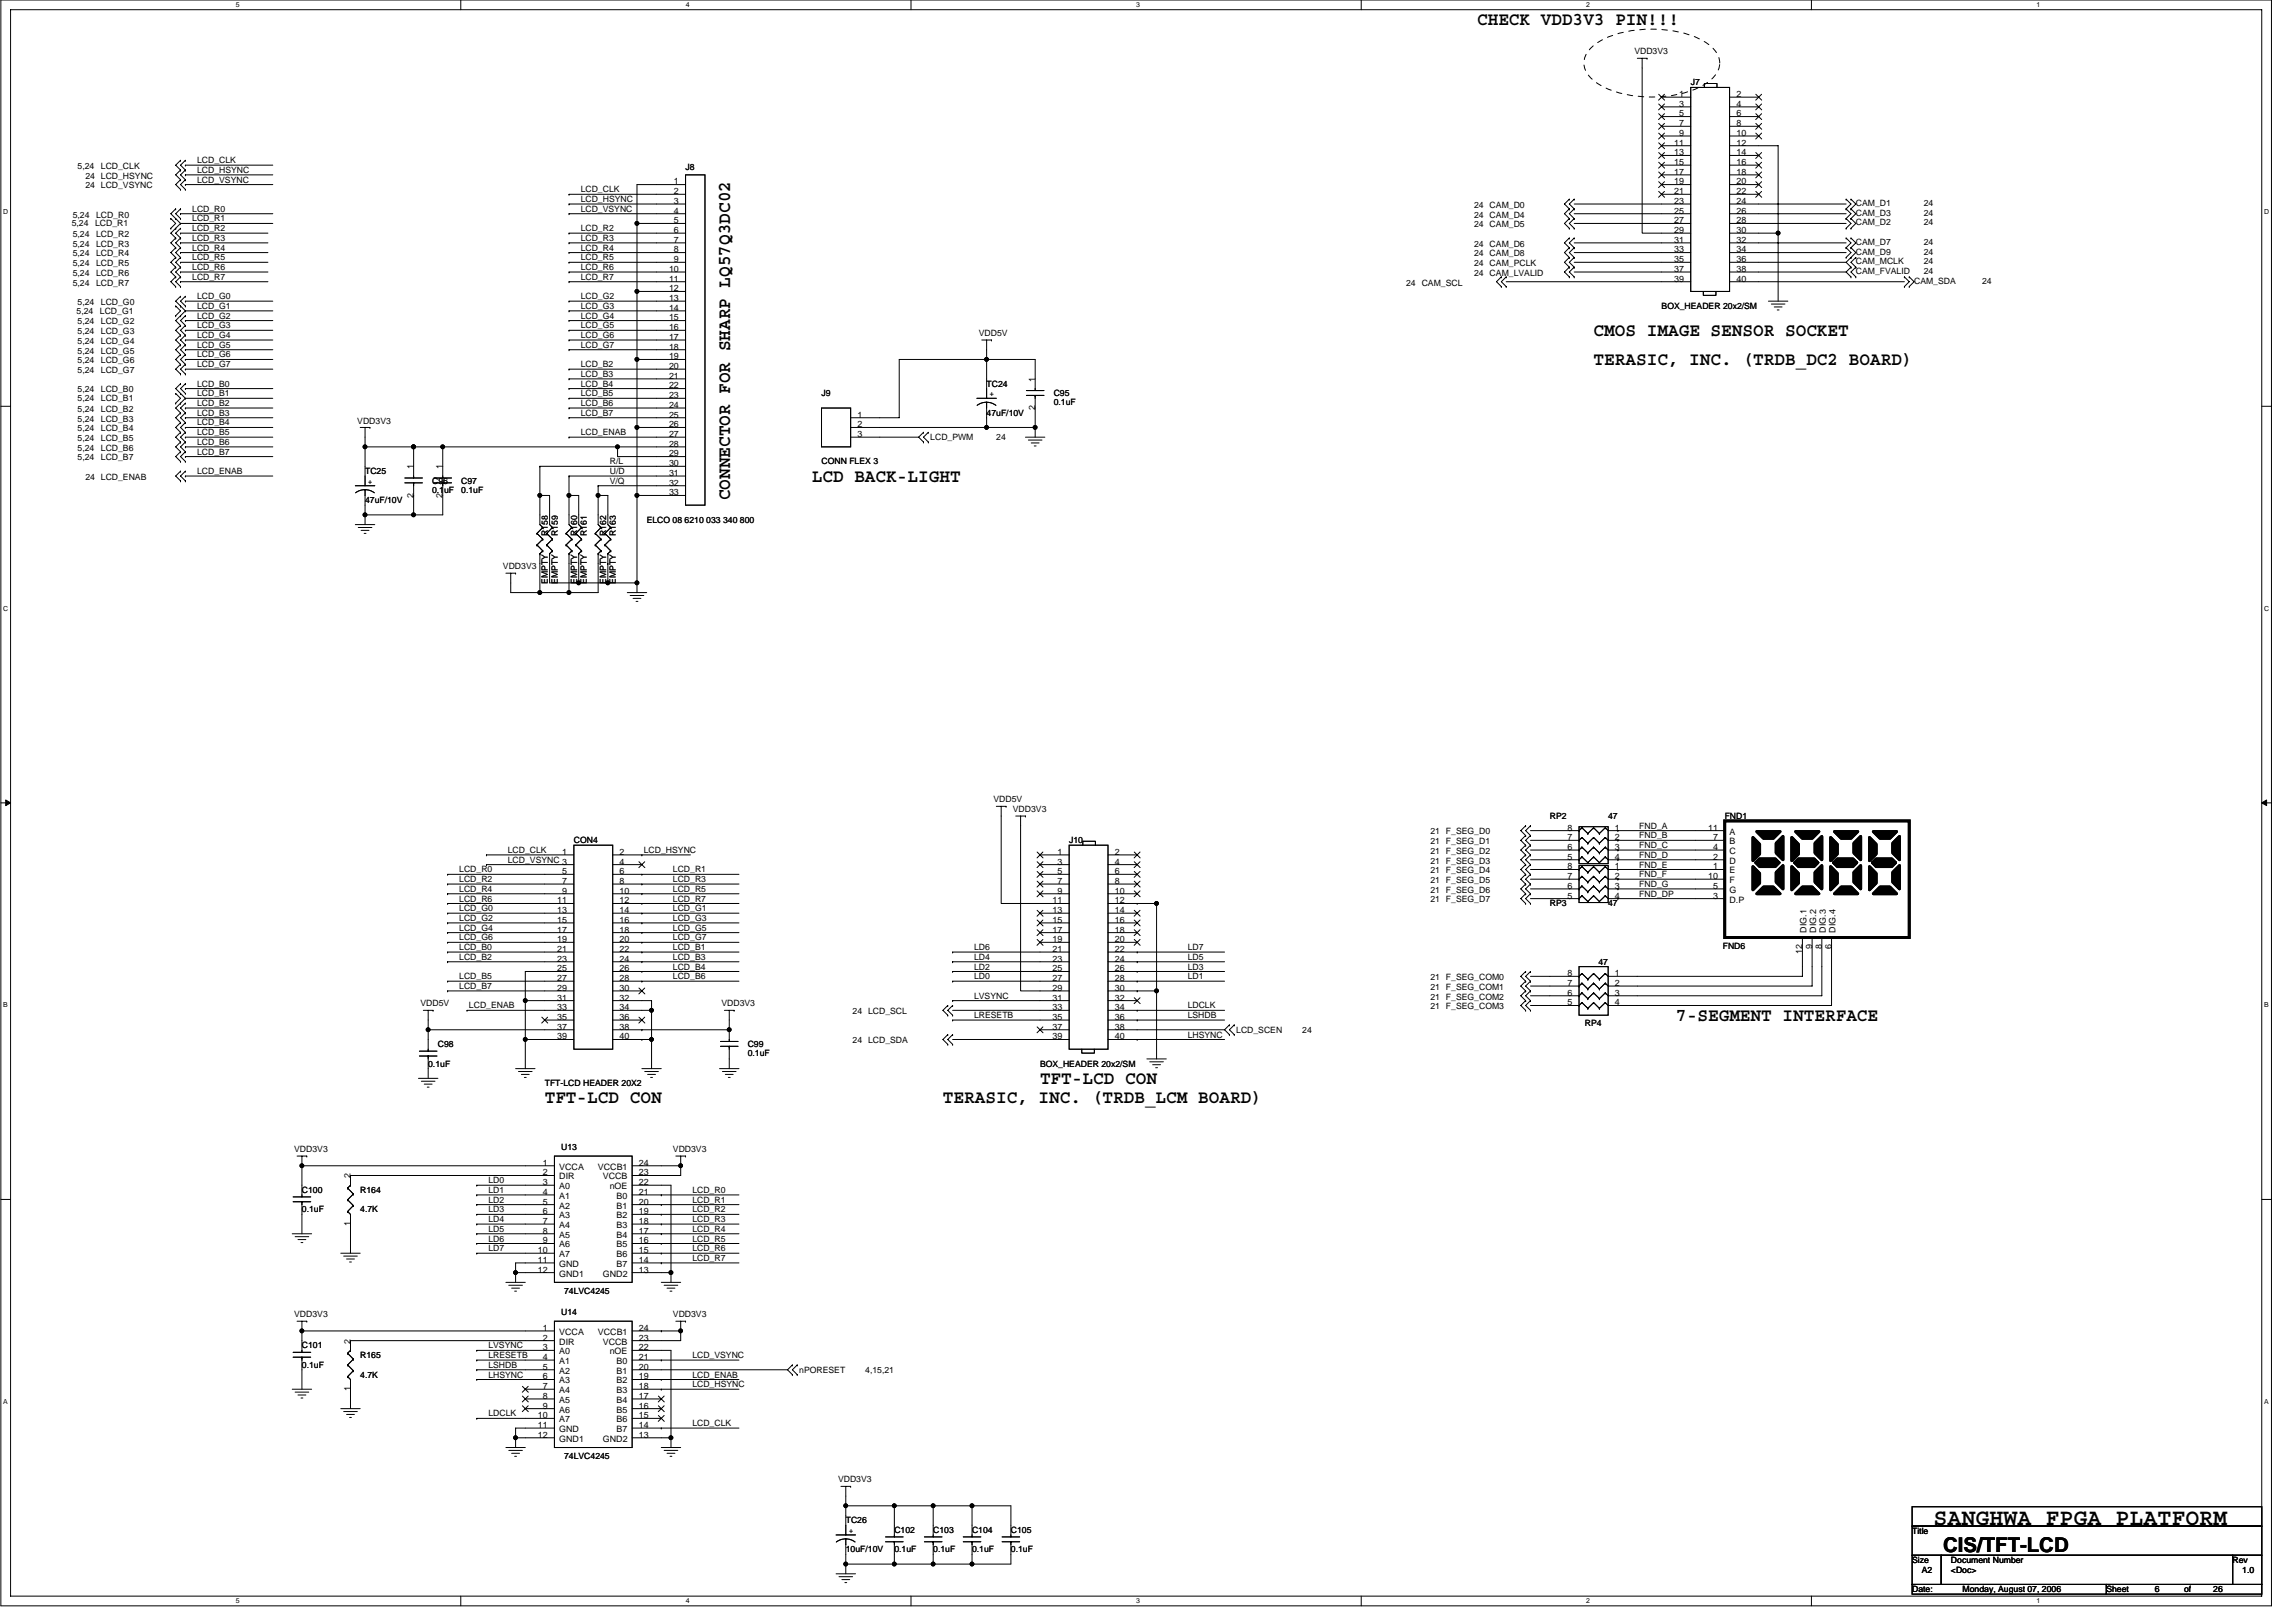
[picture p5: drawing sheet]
<svg xmlns="http://www.w3.org/2000/svg" width="420mm" height="297mm" viewBox="0 0 420 297" stroke-linecap="round" stroke-linejoin="round" font-family="sans-serif">
<defs><g id="words">
<text font-size="4.3" x="354" y="279.1">SANGHWA FPGA PLATFORM</text>
<text font-size="3.7" x="355.8" y="284">CIS/TFT-LCD</text>
<g font-size="3.4">
<text x="270.4" y="4.6">CHECK VDD3V3 PIN!!!</text>
<text x="291.7" y="61.5">CMOS IMAGE SENSOR SOCKET</text>
<text x="291.7" y="66.8">TERASIC, INC. (TRDB_DC2 BOARD)</text>
<text x="148.6" y="88.1">LCD BACK-LIGHT</text>
<text x="133.7" y="91.6" transform="rotate(-90 133.7 91.6)">CONNECTOR FOR SHARP LQ57Q3DC02</text>
<text x="306.9" y="186.8">7-SEGMENT INTERFACE</text>
<text x="99.7" y="201.9">TFT-LCD CON</text>
<text x="172.6" y="201.9">TERASIC, INC. (TRDB_LCM BOARD)</text>
<text x="190.4" y="198.4">TFT-LCD CON</text>
</g>
<g font-size="1.6">
<text x="299.2" y="9.9">VDD3V3</text>
<text x="307.4" y="17.8">1</text>
<text x="309.5" y="15.6">J7</text>
<text x="317.9" y="17.8">2</text>
<text x="307.4" y="19.5">3</text>
<text x="307.4" y="21.3">5</text>
<text x="307.4" y="23.1">7</text>
<text x="317.9" y="19.5">4</text>
<text x="317.9" y="21.3">6</text>
<text x="317.9" y="23.1">8</text>
<text x="36.1" y="29.9">LCD_CLK</text>
<text x="306.5" y="26.6">11</text>
<text x="306.5" y="28.4">13</text>
<text x="307.4" y="24.9">9</text>
<text x="317.9" y="24.9">10</text>
<text x="317.9" y="26.6">12</text>
<text x="317.9" y="28.4">14</text>
<text x="14.2" y="30.9">5,24</text>
<text x="15.6" y="32.7">24 LCD_HSYNC</text>
<text x="15.6" y="34.5">24 LCD_VSYNC</text>
<text x="18.5" y="30.9">LCD_CLK</text>
<text x="36.1" y="31.6">LCD_HSYNC</text>
<text x="36.1" y="33.4">LCD_VSYNC</text>
<text x="106.3" y="35.2">LCD_CLK</text>
<text x="123.4" y="33.8">1</text>
<text x="123.4" y="35.5">2</text>
<text x="125.5" y="31.1">J8</text>
<text x="306.5" y="30.2">15</text>
<text x="306.5" y="32">17</text>
<text x="306.5" y="33.8">19</text>
<text x="306.5" y="35.5">21</text>
<text x="317.9" y="30.2">16</text>
<text x="317.9" y="32">18</text>
<text x="317.9" y="33.8">20</text>
<text x="317.9" y="35.5">22</text>
<text x="13.1" y="41.4">5,24</text>
<text x="13.3" y="39.8">5,24</text>
<text x="17.4" y="41.4">LCD_R1</text>
<text x="17.6" y="39.8">LCD_R0</text>
<text x="35.2" y="38.8">LCD_R0</text>
<text x="35.2" y="40.5">LCD_R1</text>
<text x="106.3" y="37">LCD_HSYNC</text>
<text x="106.3" y="38.8">LCD_VSYNC</text>
<text x="123.4" y="37.3">3</text>
<text x="123.4" y="39.1">4</text>
<text x="123.4" y="40.9">5</text>
<text x="269.9" y="38">24 CAM_D0</text>
<text x="269.9" y="39.8">24 CAM_D4</text>
<text x="269.9" y="41.6">24 CAM_D5</text>
<text x="306.5" y="37.3">23</text>
<text x="306.5" y="39.1">25</text>
<text x="306.5" y="40.9">27</text>
<text x="317.9" y="37.3">24</text>
<text x="317.9" y="39.1">26</text>
<text x="317.9" y="40.9">28</text>
<text x="339.8" y="37.7">CAM_D1</text>
<text x="339.8" y="41.3">CAM_D2</text>
<text x="339.8" y="39.5">CAM_D3</text>
<text x="352.2" y="37.7">24</text>
<text x="352.2" y="41.3">24</text>
<text x="352.2" y="39.5">24</text>
<text x="13.3" y="43.4">5,24</text>
<text x="13.3" y="45.1">5,24</text>
<text x="13.3" y="46.9">5,24</text>
<text x="17.6" y="43.4">LCD_R2</text>
<text x="17.6" y="45.1">LCD_R3</text>
<text x="17.6" y="46.9">LCD_R4</text>
<text x="35.2" y="44.1">LCD_R3</text>
<text x="35.2" y="42.3">LCD_R2</text>
<text x="35.2" y="45.9">LCD_R4</text>
<text x="35.2" y="47.6">LCD_R5</text>
<text x="106.3" y="44.1">LCD_R3</text>
<text x="106.3" y="42.3">LCD_R2</text>
<text x="106.3" y="45.9">LCD_R4</text>
<text x="106.3" y="47.6">LCD_R5</text>
<text x="123.4" y="42.7">6</text>
<text x="123.4" y="44.4">7</text>
<text x="123.4" y="46.2">8</text>
<text x="123.4" y="48">9</text>
<text x="269.9" y="45.1">24 CAM_D6</text>
<text x="269.9" y="46.9">24 CAM_D8</text>
<text x="306.5" y="42.7">29</text>
<text x="306.5" y="44.4">31</text>
<text x="306.5" y="46.2">33</text>
<text x="306.5" y="48">35</text>
<text x="317.9" y="42.7">30</text>
<text x="317.9" y="44.4">32</text>
<text x="317.9" y="46.2">34</text>
<text x="317.9" y="48">36</text>
<text x="339.8" y="46.6">CAM_D9</text>
<text x="339.8" y="44.8">CAM_D7</text>
<text x="352.2" y="46.6">24</text>
<text x="352.2" y="44.8">24</text>
<text x="13.3" y="48.7">5,24</text>
<text x="13.3" y="50.5">5,24</text>
<text x="13.3" y="52.3">5,24</text>
<text x="17.6" y="48.7">LCD_R5</text>
<text x="17.6" y="50.5">LCD_R6</text>
<text x="17.6" y="52.3">LCD_R7</text>
<text x="35.2" y="51.2">LCD_R7</text>
<text x="35.2" y="49.4">LCD_R6</text>
<text x="106.3" y="51.2">LCD_R7</text>
<text x="106.3" y="49.4">LCD_R6</text>
<text x="122.5" y="49.8">10</text>
<text x="122.5" y="51.5">11</text>
<text x="122.5" y="53.3">12</text>
<text x="257.4" y="52.3">24 CAM_SCL</text>
<text x="269.9" y="48.7">24 CAM_PCLK</text>
<text x="269.9" y="50.5">24 CAM_LVALID</text>
<text x="306.5" y="49.8">37</text>
<text x="306.5" y="51.5">39</text>
<text x="317.9" y="49.8">38</text>
<text x="317.9" y="51.5">40</text>
<text x="339.8" y="48.4">CAM_MCLK</text>
<text x="339.8" y="50.1">CAM_FVALID</text>
<text x="350.4" y="51.9">CAM_SDA</text>
<text x="352.2" y="48.4">24</text>
<text x="352.2" y="50.1">24</text>
<text x="362.9" y="51.9">24</text>
<text x="14" y="57.4">5,24</text>
<text x="14.2" y="59.4">5,24</text>
<text x="14.2" y="55.8">5,24</text>
<text x="18.3" y="57.4">LCD_G1</text>
<text x="18.5" y="59.4">LCD_G2</text>
<text x="18.5" y="55.8">LCD_G0</text>
<text x="36.1" y="58.3">LCD_G2</text>
<text x="36.1" y="54.8">LCD_G0</text>
<text x="36.1" y="56.5">LCD_G1</text>
<text x="106.3" y="56.5">LCD_G3</text>
<text x="106.3" y="54.8">LCD_G2</text>
<text x="106.3" y="58.3">LCD_G4</text>
<text x="122.5" y="55.1">13</text>
<text x="122.5" y="56.9">14</text>
<text x="122.5" y="58.7">15</text>
<text x="304.2" y="56.5">BOX_HEADER 20x2/SM</text>
<text x="14.2" y="61.2">5,24</text>
<text x="14.2" y="62.9">5,24</text>
<text x="14.2" y="64.7">5,24</text>
<text x="18.5" y="61.2">LCD_G3</text>
<text x="18.5" y="62.9">LCD_G4</text>
<text x="18.5" y="64.7">LCD_G5</text>
<text x="36.1" y="60.1">LCD_G3</text>
<text x="36.1" y="61.9">LCD_G4</text>
<text x="36.1" y="65.4">LCD_G6</text>
<text x="36.1" y="63.6">LCD_G5</text>
<text x="106.3" y="61.9">LCD_G6</text>
<text x="106.3" y="60.1">LCD_G5</text>
<text x="106.3" y="63.6">LCD_G7</text>
<text x="122.5" y="60.4">16</text>
<text x="122.5" y="62.2">17</text>
<text x="122.5" y="64">18</text>
<text x="122.5" y="65.8">19</text>
<text x="179.2" y="61.5">VDD5V</text>
<text x="14.2" y="66.5">5,24</text>
<text x="14.2" y="68.3">5,24</text>
<text x="14.2" y="71.8">5,24</text>
<text x="18.5" y="66.5">LCD_G6</text>
<text x="18.5" y="68.3">LCD_G7</text>
<text x="18.5" y="71.8">LCD_B0</text>
<text x="36.1" y="67.2">LCD_G7</text>
<text x="36.1" y="70.8">LCD_B0</text>
<text x="106.3" y="69">LCD_B3</text>
<text x="106.3" y="67.2">LCD_B2</text>
<text x="106.3" y="70.8">LCD_B4</text>
<text x="122.5" y="67.5">20</text>
<text x="122.5" y="69.3">21</text>
<text x="122.5" y="71.1">22</text>
<text x="180.6" y="70.8">TC24</text>
<text x="189.5" y="69.9" transform="rotate(-90 189.5 69.9)">1</text>
<text x="14.2" y="75.4">5,24</text>
<text x="14.2" y="77.2">5,24</text>
<text x="14.2" y="73.4">5,24</text>
<text x="18.5" y="75.4">LCD_B2</text>
<text x="18.5" y="77.2">LCD_B3</text>
<text x="18.5" y="73.4">LCD_B1</text>
<text x="36.1" y="76.1">LCD_B3</text>
<text x="36.1" y="74.3">LCD_B2</text>
<text x="36.1" y="77.9">LCD_B4</text>
<text x="36.1" y="72.5">LCD_B1</text>
<text x="65.4" y="77.5">VDD3V3</text>
<text x="106.3" y="74.3">LCD_B6</text>
<text x="106.3" y="72.5">LCD_B5</text>
<text x="106.3" y="76.1">LCD_B7</text>
<text x="122.5" y="72.9">23</text>
<text x="122.5" y="74.7">24</text>
<text x="122.5" y="76.4">25</text>
<text x="150.4" y="72.5">J9</text>
<text x="157" y="76.4">1</text>
<text x="180.6" y="76.1">47uF/10V</text>
<text x="181.2" y="72.5">+</text>
<text x="189.5" y="75.1" transform="rotate(-90 189.5 75.1)">2</text>
<text x="192.9" y="72.5">C95</text>
<text x="192.9" y="74.1">0.1uF</text>
<text x="14.2" y="78.9">5,24</text>
<text x="14.2" y="80.7">5,24</text>
<text x="14.2" y="82.5">5,24</text>
<text x="18.5" y="78.9">LCD_B4</text>
<text x="18.5" y="80.7">LCD_B5</text>
<text x="18.5" y="82.5">LCD_B6</text>
<text x="36.1" y="81.4">LCD_B6</text>
<text x="36.1" y="79.7">LCD_B5</text>
<text x="36.1" y="83.2">LCD_B7</text>
<text x="106.3" y="79.7">LCD_ENAB</text>
<text x="122.5" y="78.2">26</text>
<text x="122.5" y="80">27</text>
<text x="122.5" y="81.8">28</text>
<text x="122.5" y="83.5">29</text>
<text x="157" y="78.2">2</text>
<text x="157" y="80">3</text>
<text x="170.3" y="80.5">LCD_PWM</text>
<text x="182.4" y="80.5">24</text>
<text x="14.2" y="84.3">5,24</text>
<text x="15.6" y="87.8">24 LCD_ENAB</text>
<text x="18.5" y="84.3">LCD_B7</text>
<text x="36.1" y="86.8">LCD_ENAB</text>
<text x="66.8" y="86.8">TC25</text>
<text x="67.4" y="88.5">+</text>
<text x="75.7" y="85.9" transform="rotate(-90 75.7 85.9)">1</text>
<text x="79.1" y="88.5">C96</text>
<text x="81" y="85.9" transform="rotate(-90 81 85.9)">1</text>
<text x="84.4" y="88.5">C97</text>
<text x="111.6" y="86.8">U/D</text>
<text x="111.6" y="88.5">V/Q</text>
<text x="111.6" y="85">R/L</text>
<text x="122.5" y="85.3">30</text>
<text x="122.5" y="87.1">31</text>
<text x="122.5" y="88.9">32</text>
<text x="150.4" y="85">CONN FLEX 3</text>
<text x="66.8" y="92.1">47uF/10V</text>
<text x="75.7" y="91.1" transform="rotate(-90 75.7 91.1)">2</text>
<text x="79.1" y="90.1">0.1uF</text>
<text x="81" y="91.1" transform="rotate(-90 81 91.1)">2</text>
<text x="84.4" y="90.1">0.1uF</text>
<text x="118.4" y="95.7">ELCO 08 6210 033 340 800</text>
<text x="122.5" y="90.7">33</text>
<text x="100.3" y="98.1" transform="rotate(-90 100.3 98.1)">R158</text>
<text x="102.1" y="98.1" transform="rotate(-90 102.1 98.1)">R159</text>
<text x="105.7" y="98.1" transform="rotate(-90 105.7 98.1)">R160</text>
<text x="107.4" y="98.1" transform="rotate(-90 107.4 98.1)">R161</text>
<text x="111" y="98.1" transform="rotate(-90 111 98.1)">R162</text>
<text x="112.8" y="98.1" transform="rotate(-90 112.8 98.1)">R163</text>
<text x="92.1" y="104.2">VDD3V3</text>
<text x="100.3" y="106.8" transform="rotate(-90 100.3 106.8)">EMPTY</text>
<text x="102.1" y="106.8" transform="rotate(-90 102.1 106.8)">EMPTY</text>
<text x="105.7" y="106.8" transform="rotate(-90 105.7 106.8)">EMPTY</text>
<text x="107.4" y="106.8" transform="rotate(-90 107.4 106.8)">EMPTY</text>
<text x="111" y="106.8" transform="rotate(-90 111 106.8)">EMPTY</text>
<text x="112.8" y="106.8" transform="rotate(-90 112.8 106.8)">EMPTY</text>
<text x="181.9" y="146.9">VDD5V</text>
<text x="185.4" y="148.6">VDD3V3</text>
<text x="283.7" y="149.9">RP2</text>
<text x="294.4" y="149.9">47</text>
<text x="315.8" y="149.9">FND1</text>
<text x="105.1" y="154.3">CON4</text>
<text x="195.7" y="154.3">J10</text>
<text x="261.9" y="152.7">21 F_SEG_D0</text>
<text x="261.9" y="154.5">21 F_SEG_D1</text>
<text x="286.9" y="155.6">6</text>
<text x="286.9" y="153.8">7</text>
<text x="286.9" y="152">8</text>
<text x="295.7" y="152">1</text>
<text x="295.7" y="153.8">2</text>
<text x="295.7" y="155.6">3</text>
<text x="300.1" y="155.2">FND_C</text>
<text x="300.1" y="151.7">FND_A</text>
<text x="300.1" y="153.4">FND_B</text>
<text x="312.7" y="152">11</text>
<text x="313.6" y="153.8">7</text>
<text x="313.6" y="155.6">4</text>
<text x="316.6" y="152.7">A</text>
<text x="316.6" y="154.5">B</text>
<text x="84.1" y="159.7">LCD_R0</text>
<text x="84.1" y="161.4">LCD_R2</text>
<text x="93" y="157.9">LCD_VSYNC 3</text>
<text x="93" y="156.1">LCD_CLK</text>
<text x="102.9" y="156.4">1</text>
<text x="102.9" y="160">5</text>
<text x="102.9" y="161.8">7</text>
<text x="113.4" y="156.4">2</text>
<text x="113.4" y="158.2">4</text>
<text x="113.4" y="160">6</text>
<text x="113.4" y="161.8">8</text>
<text x="117.9" y="156.1">LCD_HSYNC</text>
<text x="123.2" y="159.7">LCD_R1</text>
<text x="123.2" y="161.4">LCD_R3</text>
<text x="193.6" y="156.4">1</text>
<text x="193.6" y="158.2">3</text>
<text x="193.6" y="160">5</text>
<text x="193.6" y="161.8">7</text>
<text x="204.1" y="156.4">2</text>
<text x="204.1" y="158.2">4</text>
<text x="204.1" y="160">6</text>
<text x="204.1" y="161.8">8</text>
<text x="261.9" y="156.3">21 F_SEG_D2</text>
<text x="261.9" y="158.1">21 F_SEG_D3</text>
<text x="261.9" y="159.8">21 F_SEG_D4</text>
<text x="261.9" y="161.6">21 F_SEG_D5</text>
<text x="286.9" y="157.3">5</text>
<text x="286.9" y="160.9">7</text>
<text x="286.9" y="159.1">8</text>
<text x="295.7" y="157.3">4</text>
<text x="295.7" y="159.1">1</text>
<text x="295.7" y="160.9">2</text>
<text x="300.1" y="158.8">FND_E</text>
<text x="300.1" y="160.5">FND_F</text>
<text x="300.1" y="157">FND_D</text>
<text x="312.7" y="160.9">10</text>
<text x="313.6" y="157.3">2</text>
<text x="313.6" y="159.1">1</text>
<text x="316.6" y="156.3">C</text>
<text x="316.6" y="158.1">D</text>
<text x="316.6" y="159.9">E</text>
<text x="316.6" y="161.6">F</text>
<text x="84.1" y="163.2">LCD_R4</text>
<text x="84.1" y="166.8">LCD_G0</text>
<text x="84.1" y="165">LCD_R6</text>
<text x="102" y="165.3">11</text>
<text x="102" y="167.1">13</text>
<text x="102.9" y="163.6">9</text>
<text x="113.4" y="163.6">10</text>
<text x="113.4" y="165.3">12</text>
<text x="113.4" y="167.1">14</text>
<text x="123.2" y="165">LCD_R7</text>
<text x="123.2" y="166.8">LCD_G1</text>
<text x="123.2" y="163.2">LCD_R5</text>
<text x="192.7" y="165.3">11</text>
<text x="192.7" y="167.1">13</text>
<text x="193.6" y="163.6">9</text>
<text x="204.1" y="163.6">10</text>
<text x="204.1" y="165.3">12</text>
<text x="204.1" y="167.1">14</text>
<text x="261.9" y="163.4">21 F_SEG_D6</text>
<text x="261.9" y="165.2">21 F_SEG_D7</text>
<text x="283.7" y="165.9">RP3</text>
<text x="286.9" y="164.4">5</text>
<text x="286.9" y="162.7">6</text>
<text x="294.4" y="165.9">47</text>
<text x="295.7" y="162.7">3</text>
<text x="295.7" y="164.4">4</text>
<text x="300.1" y="162.3">FND_G</text>
<text x="300.1" y="164.1">FND_DP</text>
<text x="313.6" y="162.7">5</text>
<text x="313.6" y="164.4">3</text>
<text x="316.6" y="163.4">G</text>
<text x="316.6" y="165.2">D.P</text>
<text x="84.1" y="170.3">LCD_G4</text>
<text x="84.1" y="168.6">LCD_G2</text>
<text x="84.1" y="173.9">LCD_B0</text>
<text x="84.1" y="172.1">LCD_G6</text>
<text x="102" y="168.9">15</text>
<text x="102" y="170.7">17</text>
<text x="102" y="172.4">19</text>
<text x="113.4" y="168.9">16</text>
<text x="113.4" y="170.7">18</text>
<text x="113.4" y="172.4">20</text>
<text x="123.2" y="173.9">LCD_B1</text>
<text x="123.2" y="168.6">LCD_G3</text>
<text x="123.2" y="172.1">LCD_G7</text>
<text x="123.2" y="170.3">LCD_G5</text>
<text x="178.3" y="173.9">LD6</text>
<text x="192.7" y="168.9">15</text>
<text x="192.7" y="170.7">17</text>
<text x="192.7" y="172.4">19</text>
<text x="204.1" y="168.9">16</text>
<text x="204.1" y="170.7">18</text>
<text x="204.1" y="172.4">20</text>
<text x="217.4" y="173.9">LD7</text>
<text x="315.4" y="173.7">FND6</text>
<text x="330.7" y="170.7" transform="rotate(-90 330.7 170.7)">DIG.1</text>
<text x="331.7" y="173.7" transform="rotate(-90 331.7 173.7)">9</text>
<text x="332.5" y="170.7" transform="rotate(-90 332.5 170.7)">DIG.2</text>
<text x="333.5" y="173.7" transform="rotate(-90 333.5 173.7)">8</text>
<text x="334.3" y="170.7" transform="rotate(-90 334.3 170.7)">DIG.3</text>
<text x="335.3" y="173.7" transform="rotate(-90 335.3 173.7)">6</text>
<text x="336.1" y="170.7" transform="rotate(-90 336.1 170.7)">DIG.4</text>
<text x="84.1" y="175.7">LCD_B2</text>
<text x="84.1" y="179.2">LCD_B5</text>
<text x="102" y="174.2">21</text>
<text x="102" y="176">23</text>
<text x="102" y="177.8">25</text>
<text x="102" y="179.6">27</text>
<text x="113.4" y="174.2">22</text>
<text x="113.4" y="176">24</text>
<text x="113.4" y="177.8">26</text>
<text x="113.4" y="179.6">28</text>
<text x="123.2" y="177.4">LCD_B4</text>
<text x="123.2" y="175.7">LCD_B3</text>
<text x="123.2" y="179.2">LCD_B6</text>
<text x="178.3" y="177.4">LD2</text>
<text x="178.3" y="179.2">LD0</text>
<text x="178.3" y="175.7">LD4</text>
<text x="192.7" y="174.2">21</text>
<text x="192.7" y="176">23</text>
<text x="192.7" y="177.8">25</text>
<text x="192.7" y="179.6">27</text>
<text x="204.1" y="174.2">22</text>
<text x="204.1" y="176">24</text>
<text x="204.1" y="177.8">26</text>
<text x="204.1" y="179.6">28</text>
<text x="217.4" y="177.4">LD3</text>
<text x="217.4" y="179.2">LD1</text>
<text x="217.4" y="175.7">LD5</text>
<text x="261.9" y="179.4">21 F_SEG_COM0</text>
<text x="286.9" y="178.7">8</text>
<text x="292.6" y="176.6">47</text>
<text x="295.7" y="178.7">1</text>
<text x="330" y="174.6" transform="rotate(-90 330 174.6)">12</text>
<text x="77" y="184.2">VDD5V</text>
<text x="84.1" y="181">LCD_B7</text>
<text x="85.9" y="184.6">LCD_ENAB</text>
<text x="102" y="181.3">29</text>
<text x="102" y="183.1">31</text>
<text x="102" y="184.9">33</text>
<text x="113.4" y="181.3">30</text>
<text x="113.4" y="183.1">32</text>
<text x="113.4" y="184.9">34</text>
<text x="132.1" y="184.2">VDD3V3</text>
<text x="156.1" y="185.6">24 LCD_SCL</text>
<text x="178.3" y="182.8">LVSYNC</text>
<text x="192.7" y="181.3">29</text>
<text x="192.7" y="183.1">31</text>
<text x="192.7" y="184.9">33</text>
<text x="204.1" y="181.3">30</text>
<text x="204.1" y="183.1">32</text>
<text x="204.1" y="184.9">34</text>
<text x="217.4" y="184.6">LDCLK</text>
<text x="261.9" y="181.2">21 F_SEG_COM1</text>
<text x="261.9" y="182.9">21 F_SEG_COM2</text>
<text x="261.9" y="184.7">21 F_SEG_COM3</text>
<text x="286.9" y="184">5</text>
<text x="286.9" y="182.2">6</text>
<text x="286.9" y="180.4">7</text>
<text x="295.7" y="180.4">2</text>
<text x="295.7" y="182.2">3</text>
<text x="295.7" y="184">4</text>
<text x="80.2" y="191.7">C98</text>
<text x="102" y="186.7">35</text>
<text x="102" y="188.4">37</text>
<text x="102" y="190.2">39</text>
<text x="113.4" y="186.7">36</text>
<text x="113.4" y="188.4">38</text>
<text x="113.4" y="190.2">40</text>
<text x="136.9" y="191.7">C99</text>
<text x="156.1" y="190.9">24 LCD_SDA</text>
<text x="178.3" y="186.3">LRESETB</text>
<text x="192.7" y="186.7">35</text>
<text x="192.7" y="188.4">37</text>
<text x="192.7" y="190.2">39</text>
<text x="204.1" y="186.7">36</text>
<text x="204.1" y="188.4">38</text>
<text x="204.1" y="190.2">40</text>
<text x="217.4" y="189.9">LHSYNC</text>
<text x="217.4" y="186.3">LSHDB</text>
<text x="226.3" y="189">LCD_SCEN</text>
<text x="238.4" y="189">24</text>
<text x="290.1" y="187.7">RP4</text>
<text x="78.4" y="195.2">0.1uF</text>
<text x="136.9" y="193.3">0.1uF</text>
<text x="190.4" y="195.2">BOX_HEADER 20x2/SM</text>
<text x="99.7" y="198.8">TFT-LCD HEADER 20X2</text>
<text x="53.9" y="210.9">VDD3V3</text>
<text x="64.1" y="215.7" transform="rotate(-90 64.1 215.7)">2</text>
<text x="99.4" y="213.3">1</text>
<text x="99.4" y="215.1">2</text>
<text x="102.4" y="214.1">VCCA</text>
<text x="102.4" y="215.9">DIR</text>
<text x="102.8" y="210.5">U13</text>
<text x="109.5" y="214.1">VCCB1</text>
<text x="110.4" y="215.9">VCCB</text>
<text x="117" y="215.1">23</text>
<text x="117" y="213.3">24</text>
<text x="123.2" y="210.9">VDD3V3</text>
<text x="55.3" y="218.3">C100</text>
<text x="55.3" y="221.9">0.1uF</text>
<text x="65.9" y="218.3">R164</text>
<text x="65.9" y="221.9">4.7K</text>
<text x="89.4" y="216.6">LD0</text>
<text x="89.4" y="218.3">LD1</text>
<text x="89.4" y="220.1">LD2</text>
<text x="89.4" y="221.9">LD3</text>
<text x="99.4" y="216.9">3</text>
<text x="99.4" y="218.7">4</text>
<text x="99.4" y="220.5">5</text>
<text x="102.4" y="217.6">A0</text>
<text x="102.4" y="219.4">A1</text>
<text x="102.4" y="221.2">A2</text>
<text x="111.6" y="217.6">nOE</text>
<text x="112.9" y="221.2">B1</text>
<text x="112.9" y="219.4">B0</text>
<text x="117" y="216.9">22</text>
<text x="117" y="220.5">20</text>
<text x="117" y="218.7">21</text>
<text x="126.8" y="218.3">LCD_R0</text>
<text x="126.8" y="220.1">LCD_R1</text>
<text x="126.8" y="221.9">LCD_R2</text>
<text x="64.1" y="224.4" transform="rotate(-90 64.1 224.4)">1</text>
<text x="89.4" y="223.7">LD4</text>
<text x="89.4" y="225.4">LD5</text>
<text x="89.4" y="227.2">LD6</text>
<text x="99.4" y="222.2">6</text>
<text x="99.4" y="224">7</text>
<text x="99.4" y="225.8">8</text>
<text x="99.4" y="227.6">9</text>
<text x="102.4" y="223">A3</text>
<text x="102.4" y="224.7">A4</text>
<text x="102.4" y="226.5">A5</text>
<text x="112.9" y="226.5">B4</text>
<text x="112.9" y="224.7">B3</text>
<text x="112.9" y="223">B2</text>
<text x="117" y="227.6">16</text>
<text x="117" y="225.8">17</text>
<text x="117" y="224">18</text>
<text x="117" y="222.2">19</text>
<text x="126.8" y="223.7">LCD_R3</text>
<text x="126.8" y="227.2">LCD_R5</text>
<text x="126.8" y="225.4">LCD_R4</text>
<text x="89.4" y="229">LD7</text>
<text x="98.5" y="229.3">10</text>
<text x="98.5" y="231.1">11</text>
<text x="98.5" y="232.9">12</text>
<text x="102.4" y="228.3">A6</text>
<text x="102.4" y="230.1">A7</text>
<text x="102.4" y="231.9">GND</text>
<text x="102.4" y="233.6">GND1</text>
<text x="110.4" y="233.6">GND2</text>
<text x="112.9" y="231.9">B7</text>
<text x="112.9" y="230.1">B6</text>
<text x="112.9" y="228.3">B5</text>
<text x="117" y="232.9">13</text>
<text x="117" y="231.1">14</text>
<text x="117" y="229.3">15</text>
<text x="126.8" y="230.8">LCD_R7</text>
<text x="126.8" y="229">LCD_R6</text>
<text x="103.3" y="236.8">74LVC4245</text>
<text x="53.9" y="241.1">VDD3V3</text>
<text x="64.1" y="245.9" transform="rotate(-90 64.1 245.9)">2</text>
<text x="99.4" y="243.6">1</text>
<text x="99.4" y="245.3">2</text>
<text x="102.4" y="244.3">VCCA</text>
<text x="102.8" y="240.7">U14</text>
<text x="109.5" y="244.3">VCCB1</text>
<text x="117" y="245.3">23</text>
<text x="117" y="243.6">24</text>
<text x="123.2" y="241.1">VDD3V3</text>
<text x="55.3" y="246.8">C101</text>
<text x="55.3" y="250.3">0.1uF</text>
<text x="65.9" y="248.6">R165</text>
<text x="89.4" y="246.8">LVSYNC</text>
<text x="89.4" y="248.6">LRESETB</text>
<text x="89.4" y="250.3">LSHDB</text>
<text x="99.4" y="247.1">3</text>
<text x="99.4" y="248.9">4</text>
<text x="99.4" y="250.7">5</text>
<text x="102.4" y="246.1">DIR</text>
<text x="102.4" y="247.9">A0</text>
<text x="102.4" y="249.6">A1</text>
<text x="102.4" y="251.4">A2</text>
<text x="110.4" y="246.1">VCCB</text>
<text x="111.6" y="247.9">nOE</text>
<text x="112.9" y="251.4">B1</text>
<text x="112.9" y="249.6">B0</text>
<text x="117" y="247.1">22</text>
<text x="117" y="250.7">20</text>
<text x="117" y="248.9">21</text>
<text x="126.8" y="248.6">LCD_VSYNC</text>
<text x="146.3" y="251.2">nPORESET</text>
<text x="158.4" y="251.2">4,15,21</text>
<text x="64.1" y="254.6" transform="rotate(-90 64.1 254.6)">1</text>
<text x="65.9" y="252.1">4.7K</text>
<text x="89.4" y="252.1">LHSYNC</text>
<text x="99.4" y="252.5">6</text>
<text x="99.4" y="254.2">7</text>
<text x="99.4" y="256">8</text>
<text x="99.4" y="257.8">9</text>
<text x="102.4" y="253.2">A3</text>
<text x="102.4" y="255">A4</text>
<text x="102.4" y="256.8">A5</text>
<text x="112.9" y="256.8">B4</text>
<text x="112.9" y="255">B3</text>
<text x="112.9" y="253.2">B2</text>
<text x="117" y="257.8">16</text>
<text x="117" y="256">17</text>
<text x="117" y="254.2">18</text>
<text x="117" y="252.5">19</text>
<text x="126.8" y="253.9">LCD_HSYNC</text>
<text x="126.8" y="252.1">LCD_ENAB</text>
<text x="89.4" y="259.2">LDCLK</text>
<text x="98.5" y="259.6">10</text>
<text x="98.5" y="261.3">11</text>
<text x="98.5" y="263.1">12</text>
<text x="102.4" y="258.5">A6</text>
<text x="102.4" y="260.3">A7</text>
<text x="102.4" y="262.1">GND</text>
<text x="102.4" y="263.9">GND1</text>
<text x="110.4" y="263.9">GND2</text>
<text x="112.9" y="262.1">B7</text>
<text x="112.9" y="260.3">B6</text>
<text x="112.9" y="258.5">B5</text>
<text x="117" y="263.1">13</text>
<text x="117" y="261.3">14</text>
<text x="117" y="259.6">15</text>
<text x="126.8" y="261">LCD_CLK</text>
<text x="103.3" y="267.1">74LVC4245</text>
<text x="153.4" y="271.3">VDD3V3</text>
<text x="154.8" y="278.8">TC26</text>
<text x="155.4" y="280.6">+</text>
<text x="163.7" y="280.6">C102</text>
<text x="170.8" y="280.6">C103</text>
<text x="178" y="280.6">C104</text>
<text x="185.1" y="280.6">C105</text>
<text x="350.1" y="280.7">Title</text>
<text x="154.8" y="284.1">10uF/10V</text>
<text x="163.7" y="284.1">0.1uF</text>
<text x="170.8" y="284.1">0.1uF</text>
<text x="178" y="284.1">0.1uF</text>
<text x="185.1" y="284.1">0.1uF</text>
<text x="350.1" y="286.1">Size</text>
<text x="351.8" y="287.8">A2</text>
<text x="357.2" y="286.1">Document Number</text>
<text x="357.2" y="287.8">&lt;Doc&gt;</text>
<text x="408.7" y="286.1">Rev</text>
<text x="410.5" y="287.8">1.0</text>
<text x="350.1" y="291.4">Date:</text>
<text x="359.3" y="291.4">Monday, August 07, 2006</text>
<text x="385.6" y="291.4">Sheet</text>
<text x="394.5" y="291.4">6</text>
<text x="399.8" y="291.4">of</text>
<text x="405.2" y="291.4">26</text>
</g>
<g font-size="1.3">
<text x="43.1" y="1.3">5</text>
<text x="125.6" y="1.3">4</text>
<text x="208" y="1.3">3</text>
<text x="290.4" y="1.3">2</text>
<text x="372.8" y="1.3">1</text>
<text x=".6" y="39.2">D</text>
<text x="414.5" y="39.2">D</text>
<text x=".6" y="111.8">C</text>
<text x="414.5" y="111.8">C</text>
<text x=".6" y="184.4">B</text>
<text x="414.5" y="184.4">B</text>
<text x=".6" y="256.9">A</text>
<text x="414.5" y="256.9">A</text>
<text x="43.1" y="293.5">5</text>
<text x="125.6" y="293.5">4</text>
<text x="208" y="293.5">3</text>
<text x="290.4" y="293.5">2</text>
<text x="372.8" y="293.5">1</text>
</g>
</g></defs>
<path d="M.2 0h415.7v293.9h-415.7zM1.9 1.8h412.2v290.3h-412.2z" fill="none" stroke="#000" stroke-width=".18"/>
<g fill="#fff">
<path d="M43.1 .2h.7v1.4h-.7z"/>
<path d="M43.1 292.3h.7v1.4h-.7z"/>
</g>
<path d="M84.4 0v1.8M84.4 292.1v1.8" fill="none" stroke="#000" stroke-width=".18"/>
<g fill="#fff">
<path d="M125.6 .2h.7v1.4h-.7z"/>
<path d="M125.6 292.3h.7v1.4h-.7z"/>
</g>
<path d="M166.8 0v1.8M166.8 292.1v1.8" fill="none" stroke="#000" stroke-width=".18"/>
<g fill="#fff">
<path d="M208 .2h.7v1.4h-.7z"/>
<path d="M208 292.3h.7v1.4h-.7z"/>
</g>
<path d="M249.2 0v1.8M249.2 292.1v1.8" fill="none" stroke="#000" stroke-width=".18"/>
<g fill="#fff">
<path d="M290.4 .2h.7v1.4h-.7z"/>
<path d="M290.4 292.3h.7v1.4h-.7z"/>
</g>
<path d="M331.6 0v1.8M331.6 292.1v1.8" fill="none" stroke="#000" stroke-width=".18"/>
<g fill="#fff">
<path d="M372.8 .2h.7v1.4h-.7z"/>
<path d="M372.8 292.3h.7v1.4h-.7z"/>
<path d="M.6 38.1h.9v1.4h-.9z"/>
<path d="M414.5 38.1h.9v1.4h-.9z"/>
<path d="M.6 110.6h.9v1.5h-.9z"/>
<path d="M414.5 110.6h.9v1.5h-.9z"/>
</g>
<path d="M.2 74.4h1.7M414.1 74.4h1.8" fill="none" stroke="#000" stroke-width=".18"/>
<g fill="#fff">
<path d="M.6 183.2h.8v1.4h-.8z"/>
<path d="M414.5 183.2h.9v1.4h-.9z"/>
</g>
<path d="M.2 146.9h1.7M414.1 146.9h1.8" fill="none" stroke="#000" stroke-width=".18"/>
<path d="M1 146.4l.9 .5-.9 .5zM414.1 146.9l.9-.5v1z" fill="#000" stroke="#000" stroke-width=".18"/>
<g fill="#fff">
<path d="M.6 255.8h.8v1.4h-.8z"/>
<path d="M414.5 255.8h.9v1.4h-.9z"/>
</g>
<g fill="none" stroke="#000" stroke-width=".18">
<path d="M299.8 10.7h1.7M300.6 10.7v32h8.9M301.5 10.7h.1M303.7 17.3l1 1M303.7 19l1 1.1M304.2 17.8h5.3M304.2 19.6h5.3M304.7 19l-1.1 1.1M304.7 17.3l-1.1 1M309.5 16h7.1v37.3h-7.1zM312 16v-.7h2.3v.7M316.6 17.8h5.4"/>
<path d="M316.6 19.6h5.4M321.4 17.3l1.1 1M321.4 19l1.1 1.1M322.5 17.3l-1.1 1M322.5 19l-1.1 1.1M32.2 38.2h.1M32.2 38.2l-.9 .9 1.8 1.8M33.1 39.1h.1M33.1 29.3h.1M33.1 31.1h.1M33.1 32.9h.1M33.1 34.7h.1"/>
<path d="M33.1 38.2h.1M33.1 39.1h16.8M33.1 29.3l-.9 .9 .9 .9M33.1 31.1l-.9 .9 .9 .9M33.1 32.9l-.9 .9 .9 .9M33.1 38.2l-.9 .9 .9 .9M33.9 30.2h.1M33.9 32h.1M33.9 33.8h.1M33.9 29.3h.1M33.9 31.1h.1M33.9 32.9h.1"/>
<path d="M33.9 34.7h.1M33.9 30.2h16M33.9 32h16M33.9 33.8h16M33.9 29.3l-.8 .9 .8 .9M33.9 31.1l-.8 .9 .8 .9M33.9 32.9l-.8 .9 .8 .9M104.2 35.6h.1M104.2 37.3h.1M104.2 39.1h.1M104.2 35.6h21.3M104.2 37.3h21.3"/>
<path d="M104.2 39.1h21.3M125.5 32h3.6v60.5h-3.6zM125.5 33.8h-8.9v7.1M287.3 36.4h.1M287.3 38.2h.1M287.3 38.2l-.9 .9 .9 .9M287.3 36.4l-.9 .9 .9 .9M288.2 37.3h21.3M288.2 39.1h21.3M288.2 36.4h.1M288.2 38.2h.1M288.2 38.2l-.9 .9 .9 .9"/>
<path d="M288.2 36.4l-.9 .9 .9 .9M303.7 20.8l1 1.1M303.7 22.6l1 1.1M303.7 24.4l1 1M303.7 26.1l1 1.1M303.7 27.9l1 1.1M303.7 29.7l1 1.1M303.7 31.5l1 1.1M303.7 33.3l1 1M303.7 35l1 1.1M304.2 35.6h5.3M304.2 30.2h5.3"/>
<path d="M304.2 32h5.3M304.2 33.8h5.3M304.2 21.3h5.3M304.2 23.1h5.3M304.2 24.9h5.3M304.2 26.7h5.3M304.2 28.4h5.3M304.7 20.8l-1.1 1.1M304.7 22.6l-1.1 1.1M304.7 29.7l-1.1 1.1M304.7 31.5l-1.1 1.1M304.7 27.9l-1.1 1.1"/>
<path d="M304.7 35l-1.1 1.1M304.7 24.4l-1.1 1M304.7 26.1l-1.1 1.1M304.7 33.3l-1.1 1M316.6 26.7h8.9v16M316.6 39.1h21.4M316.6 37.3h21.4M316.6 35.6h5.4M316.6 30.2h5.4M316.6 32h5.4M316.6 33.8h5.4M316.6 21.3h5.4"/>
<path d="M316.6 23.1h5.4M316.6 24.9h5.4M316.6 28.4h5.4M321.4 20.8l1.1 1.1M321.4 31.5l1.1 1.1M321.4 27.9l1.1 1.1M321.4 22.6l1.1 1.1M321.4 24.4l1.1 1M321.4 29.7l1.1 1.1M321.4 33.3l1.1 1M321.4 35l1.1 1.1M322.5 20.8l-1.1 1.1"/>
<path d="M322.5 22.6l-1.1 1.1M322.5 24.4l-1.1 1M322.5 27.9l-1.1 1.1M322.5 29.7l-1.1 1.1M322.5 31.5l-1.1 1.1M322.5 33.3l-1.1 1M322.5 35l-1.1 1.1M338 38.2h.1M338 36.4h.1M338 36.4l.9 .9-.9 .9M338 38.2l.9 .9-.9 .9M338.9 38.2h.1"/>
<path d="M338.9 36.4h.1M338.9 36.4l.9 .9-.9 .9M338.9 38.2l.9 .9-.9 .9M31.3 41.8h.1M31.3 40h.1M31.3 40l.9 .9-.9 .9M32.2 41.8h.1M32.2 43.6h.1M32.2 45.3h.1M32.2 47.1h.1M32.2 48.9h.1M32.2 50.7h.1"/>
<path d="M32.2 52.5h.1M32.2 40h.1M32.2 57.8h.1M32.2 56h.1M32.2 43.6l-.9 .8 .9 .9M32.2 45.3l-.9 .9 .9 .9M32.2 47.1l-.9 .9 .9 .9M32.2 48.9l-.9 .9 .9 .9M32.2 50.7l-.9 .9 .9 .9M32.2 56l.9 .9-.9 .9M33.1 44.4h.1M33.1 42.7h.1"/>
<path d="M33.1 46.2h.1M33.1 51.6h.1M33.1 49.8h.1M33.1 48h.1M33.1 40.9h.1M33.1 41.8h.1M33.1 43.6h.1M33.1 45.3h.1M33.1 47.1h.1M33.1 48.9h.1M33.1 50.7h.1M33.1 52.5h.1"/>
<path d="M33.1 57.8h.1M33.1 59.6h.1M33.1 40h.1M33.1 54.2h.1M33.1 56h.1M33.1 44.4h16M33.1 42.7h16M33.1 46.2h16M33.1 51.6h16M33.1 49.8h16M33.1 48h16M33.1 40.9h16.8"/>
<path d="M33.1 40.9l-1.8 1.8 .9 .9M33.1 41.8l-.9 .9 .9 .9M33.1 43.6l-.9 .8 .9 .9M33.1 45.3l-.9 .9 .9 .9M33.1 47.1l-.9 .9 .9 .9M33.1 48.9l-.9 .9 .9 .9M33.1 50.7l-.9 .9 .9 .9M33.1 59.6l-.9 .9 .9 .8M33.1 54.2l-.9 .9 1.7 1.8M33.9 58.7h.1M33.9 55.1h.1M33.9 56.9h.1"/>
<path d="M33.9 57.8h.1M33.9 59.6h.1M33.9 54.2h.1M33.9 56h.1M33.9 56.9h16M33.9 55.1h16M33.9 58.7h16M33.9 56.9l-1.7 1.8 .9 .9M33.9 57.8l-.8 .9 .8 .9M33.9 59.6l-.8 .9 .8 .8M33.9 54.2l-.8 .9 .8 .9M104.2 44.4h.1"/>
<path d="M104.2 42.7h.1M104.2 46.2h.1M104.2 51.6h.1M104.2 56.9h.1M104.2 55.1h.1M104.2 58.7h.1M104.2 49.8h.1M104.2 48h.1M104.2 44.4h21.3M104.2 42.7h21.3M104.2 46.2h21.3M104.2 51.6h21.3"/>
<path d="M104.2 56.9h21.3M104.2 55.1h21.3M104.2 58.7h21.3M104.2 49.8h21.3M104.2 48h21.3M116.6 40.9h8.9M116.6 53.3h.1M116.6 40.9h.1M116.6 53.3h8.9M116.6 40.9v67.6M274.9 50.7h.1M274.9 52.5h.1"/>
<path d="M274.9 50.7l-.9 .9 .9 .9M275.7 51.6h33.8M275.7 50.7h.1M275.7 52.5h.1M275.7 50.7l-.8 .9 .8 .9M287.3 40h.1M287.3 41.8h.1M287.3 47.1h.1M287.3 48.9h.1M287.3 50.7h.1M287.3 43.6h.1M287.3 45.3h.1"/>
<path d="M287.3 40l-.9 .9 .9 .9M287.3 47.1l-.9 .9 .9 .9M287.3 48.9l-.9 .9 .9 .9M287.3 43.6l-.9 .8 .9 .9M287.3 45.3l-.9 .9 .9 .9M288.2 49.8h21.3M288.2 48h21.3M288.2 40.9h21.3M288.2 44.4h21.3M288.2 46.2h21.3M288.2 40h.1M288.2 41.8h.1"/>
<path d="M288.2 47.1h.1M288.2 48.9h.1M288.2 50.7h.1M288.2 43.6h.1M288.2 45.3h.1M288.2 40l-.9 .9 .9 .9M288.2 47.1l-.9 .9 .9 .9M288.2 48.9l-.9 .9 .9 .9M288.2 43.6l-.9 .8 .9 .9M288.2 45.3l-.9 .9 .9 .9M311.8 53.3v.8h2.3v-.8M316.6 40.9h21.4"/>
<path d="M316.6 49.8h21.4M316.6 51.6h32M316.6 48h21.4M316.6 44.4h21.4M316.6 46.2h21.4M316.6 42.7h8.9v12.4M323.8 55.1h3.5M324.3 55.6h2.5M324.8 56.2h1.5M325.4 56.7h.3M325.5 42.7h.1M338 41.8h.1"/>
<path d="M338 40h.1M338 47.1h.1M338 45.3h.1M338 43.6h.1M338 40l.9 .9-.9 .9M338 48l.9 .9M338 49.8l.9 .9M338 45.3l.9 .9-.9 .9M338 43.6l.9 .8-.9 .9M338.9 41.8h.1M338.9 40h.1M338.9 48.9h.1"/>
<path d="M338.9 47.1h.1M338.9 50.7h.1M338.9 45.3h.1M338.9 43.6h.1M338.9 40l.9 .9-.9 .9M338.9 45.3l.9 .9-1.8 1.8M338.9 48.9l-.9 .9M338.9 43.6l.9 .8-.9 .9M339.8 47.1h.1M339.8 48.9h.1M339.8 50.7h.1M339.8 47.1l-.9 .9 .9 .9"/>
<path d="M339.8 48.9l-.9 .9 .9 .9M348.6 52.5h.1M348.6 50.7h.1M348.6 50.7l.9 .9-.9 .9M349.5 52.5h.1M349.5 50.7h.1M349.5 50.7l.9 .9-.9 .9M32.2 73.8h.1M32.2 72h.1M32.2 72l.9 .9-.9 .9M33.1 61.3h.1M33.1 63.1h.1"/>
<path d="M33.1 64.9h.1M33.1 66.7h.1M33.1 68.5h.1M33.1 73.8h.1M33.1 75.6h.1M33.1 77.3h.1M33.1 79.1h.1M33.1 70.2h.1M33.1 72h.1M33.1 61.3l-.9 .9 .9 .9M33.1 63.1l-.9 .9 .9 .9M33.1 64.9l-.9 .9 .9 .9"/>
<path d="M33.1 66.7l-.9 .9 .9 .9M33.1 75.6l-.9 .9 .9 .8M33.1 77.3l-.9 .9 .9 .9M33.1 79.1l-.9 .9 .9 .9M33.1 70.2l-.9 .9 1.7 1.8M33.9 60.5h.1M33.9 62.2h.1M33.9 65.8h.1M33.9 64h.1M33.9 67.6h.1M33.9 76.5h.1M33.9 74.7h.1"/>
<path d="M33.9 78.2h.1M33.9 71.1h.1M33.9 72.9h.1M33.9 61.3h.1M33.9 63.1h.1M33.9 64.9h.1M33.9 66.7h.1M33.9 68.5h.1M33.9 73.8h.1M33.9 75.6h.1M33.9 77.3h.1M33.9 79.1h.1"/>
<path d="M33.9 70.2h.1M33.9 72h.1M33.9 62.2h16M33.9 60.5h16M33.9 64h16M33.9 67.6h16M33.9 71.1h16M33.9 74.7h16M33.9 72.9h16M33.9 76.5h16M33.9 65.8h16M33.9 78.2h16"/>
<path d="M33.9 61.3l-.8 .9 .8 .9M33.9 63.1l-.8 .9 .8 .9M33.9 64.9l-.8 .9 .8 .9M33.9 66.7l-.8 .9 .8 .9M33.9 72.9l-1.7 1.8 .9 .9M33.9 73.8l-.8 .9 .8 .9M33.9 75.6l-.8 .9 .8 .8M33.9 77.3l-.8 .9 .8 .9M33.9 79.1l-.8 .9 .8 .9M33.9 70.2l-.8 .9 .8 .9M65.9 78.2h1.8M66.8 78.2v3.6"/>
<path d="M67.7 78.2h.1M104.2 62.2h.1M104.2 60.5h.1M104.2 64h.1M104.2 69.3h.1M104.2 67.6h.1M104.2 71.1h.1M104.2 74.7h.1M104.2 72.9h.1M104.2 76.5h.1M104.2 62.2h21.3M104.2 60.5h21.3"/>
<path d="M104.2 64h21.3M104.2 69.3h21.3M104.2 67.6h21.3M104.2 71.1h21.3M104.2 74.7h21.3M104.2 72.9h21.3M104.2 76.5h21.3M116.6 78.2h.1M116.6 65.8h.1M116.6 78.2h8.9M116.6 65.8h8.9M150.4 74.7h5.3v7.1h-5.3z"/>
<path d="M155.7 78.2h24.9M169.1 79.1h.1M169.1 79.1l-.9 .9M170 79.1h.1M170 79.1l-.9 .9 .9 .9M178.8 72.9h3.6M179.7 62.2h1.8M180.6 73.6l1.1 .2 .6 .4M180.6 73.6l-1.1 .2-.6 .4M180.6 65.8h-16v10.7h-8.9M180.6 65.8h.1M180.6 73.6v4.6"/>
<path d="M180.6 65.8v7.1M180.6 65.8h8.9v5.7M180.6 78.2h.1M180.6 62.2v3.6M180.6 78.2h8.9M181.5 62.2h.1M187.9 72.4h3.2M187.9 71.5h3.2M189.5 78.2h.1M189.5 72.4v5.8M189.5 72.4h.1M189.5 78.2v1.8"/>
<path d="M33.1 80.9h.1M33.1 82.7h.1M33.1 84.5h.1M33.1 86.2h.1M33.1 88h.1M33.1 80.9l-.9 .9 .9 .9M33.1 82.7l-.9 .9 .9 .9M33.1 86.2l-.9 .9 .9 .9M33.9 81.8h.1M33.9 80h.1M33.9 83.6h.1M33.9 87.1h.1"/>
<path d="M33.9 80.9h.1M33.9 82.7h.1M33.9 84.5h.1M33.9 86.2h.1M33.9 88h.1M33.9 80h16M33.9 87.1h16M33.9 81.8h16M33.9 83.6h16M33.9 80.9l-.8 .9 .8 .9M33.9 82.7l-.8 .9 .8 .9M33.9 86.2l-.8 .9 .8 .9"/>
<path d="M65.1 96h3.5M65.1 88.9h3.5M65.6 96.5h2.5M66.1 97.1h1.5M66.7 97.6h.3M66.8 89.6l1.1 .2 .6 .4M66.8 89.6l-1.1 .2-.6 .4M66.8 94.2h.1M66.8 81.8v7.1M66.8 81.8h.1M66.8 89.6v4.6M66.8 94.2h8.9"/>
<path d="M66.8 94.2v1.8M66.8 81.8h58.7M74.1 88.4h3.2M74.1 87.5h3.2M75.7 90.7h.1M75.7 81.8h.1M75.7 81.8v5.7M75.7 88.4h.1M75.7 88.4v5.8M79.4 88.4h3.3M79.4 87.5h3.3M81.1 81.8v5.7"/>
<path d="M81.1 88.4v5.8h-5.4M81.1 81.8h.1M81.1 88.4h.1M98.3 97.6h.1M98.3 99.7h.1M98.3 97.6l1.1 1.1M98.3 99.7l1.1 1.1M98.8 90.7h1.8v5.3l.5 .5M98.8 90.7h.1M98.8 85.3h.1M98.8 85.3v5.4M98.8 90.7v5.3l.6 .5"/>
<path d="M98.8 85.3h26.7M99.4 96.5h.1M99.4 98.7h.1M99.4 96.5l-1.1 1.1M99.4 98.7l-1.1 1M100.1 97.6h.1M100.1 99.7h.1M100.1 97.6l1 1.1M100.1 99.7l1 1.1M101.1 96.5h.1M101.1 98.7h.1M101.1 96.5l-1 1.1"/>
<path d="M101.1 98.7l-1 1M103.6 97.6h.1M103.6 99.7h.1M103.6 97.6l1.1 1.1M103.6 99.7l1.1 1.1M104.2 80h.1M104.2 87.1h.1M104.2 90.7h.1M104.2 90.7v5.3l.5 .5M104.2 90.7h1.7v5.3l.6 .5M104.2 87.1v3.6M104.2 80h21.3"/>
<path d="M104.2 87.1h21.3M104.7 96.5h.1M104.7 98.7h.1M104.7 96.5l-1.1 1.1M104.7 98.7l-1.1 1M105.4 97.6h.1M105.4 99.7h.1M105.4 97.6l1.1 1.1M105.4 99.7l1.1 1.1M106.5 96.5h.1M106.5 98.7h.1M106.5 96.5l-1.1 1.1"/>
<path d="M106.5 98.7l-1.1 1M109 97.6h.1M109 99.7h.1M109 97.6l1 1.1M109 99.7l1 1.1M109.5 88.9h.1M109.5 90.7h.1M109.5 90.7h1.8v5.3l.5 .5M109.5 88.9v1.8M109.5 88.9h16M109.5 90.7v5.3l.5 .5M110 96.5h.1"/>
<path d="M110 98.7h.1M110 96.5l-1 1.1M110 98.7l-1 1M110.8 97.6h.1M110.8 99.7h.1M110.8 97.6l1 1.1M110.8 99.7l1 1.1M111.8 96.5h.1M111.8 98.7h.1M111.8 96.5l-1 1.1M111.8 98.7l-1 1M113.1 81.8v1.8h12.4"/>
<path d="M113.1 81.8h.1M116.6 90.7h8.9M116.6 90.7h.1M155.7 80h12.5M168.2 80l.9 .9M169.1 80.9h.1M170 80.9h.1M187.7 80h3.6M188.3 80.5h2.5M188.8 81.1h1.4M189.3 81.6h.4M92.6 104.9h1.8"/>
<path d="M93.5 104.9v3.6h5.3M94.4 104.9h.1M98.8 101.3v7.2M98.8 108.5h.1M98.8 101.3h.1M99.4 100.8h.1M99.4 100.8l-.6 .5M100.6 101.3v5.4h5.3M100.6 101.3h.1M101.1 100.8h.1M101.1 100.8l-.5 .5M104.2 108.5h.1"/>
<path d="M104.2 101.3v7.2M104.2 101.3h.1M104.7 100.8h.1M104.7 100.8l-.5 .5M105.9 101.3v5.4M105.9 106.7h.1M105.9 101.3h.1M105.9 106.7h5.4M106.5 100.8h.1M106.5 100.8l-.6 .5M109.5 101.3v7.2h-10.7M109.5 101.3h.1"/>
<path d="M110 100.8h.1M110 100.8l-.5 .5M111.3 106.7h5.3M111.3 103.1h.1M111.3 101.3h.1M111.3 101.3v5.4M111.8 100.8h.1M111.8 100.8l-.5 .5M114.8 108.5h3.6M115.4 109h2.5M115.9 109.5h1.4M116.4 110.1h.4"/>
<path d="M116.6 106.7h.1M89.1 158.2h.1M89.1 156.5h.1M89.1 158.2h16M89.1 156.5h16M105.1 154.7h7.1v37.3h-7.1zM112.2 158.2h5.3M112.2 156.5h14.2M117 157.7l1.1 1.1M117.5 156.5h.1M118 157.7l-1 1.1M182.4 147.6h1.8"/>
<path d="M183.3 147.6v17.8h12.4M184.2 147.6h.1M186 149.4h1.7M186.8 149.4v32h8.9M187.7 149.4h.1M189.9 155.9l1.1 1.1M189.9 157.7l1.1 1.1M189.9 159.5l1.1 1.1M190.4 158.2h5.3M190.4 156.5h5.3M190.9 155.9l-1 1.1M190.9 157.7l-1 1.1"/>
<path d="M190.9 159.5l-1 1.1M195.7 154.7h7.2v37.3h-7.2zM198.2 154.7v-.7h2.3v.7M202.9 158.2h5.3M202.9 156.5h5.3M207.7 155.9l1 1.1M207.7 157.7l1 1.1M207.7 159.5l1 1.1M208.7 155.9l-1.1 1.1M208.7 157.7l-1.1 1.1M208.7 159.5l-1.1 1.1M279.3 151.1h.1"/>
<path d="M279.3 152.9h.1M279.3 154.7h.1M279.3 156.5h.1M279.3 158.2h.1M279.3 151.1l-.9 .9 .9 .9M279.3 152.9l-.9 .9 .9 .9M279.3 154.7l-.9 .9 .9 .9M279.3 156.5l-.9 .9 .9 .8M279.3 158.2l-.9 .9 .9 .9M280.2 159.1h8.9M280.2 153.8h8.9M280.2 152h8.9"/>
<path d="M280.2 155.6h8.9M280.2 157.4h8.9M280.2 151.1h.1M280.2 152.9h.1M280.2 154.7h.1M280.2 156.5h.1M280.2 158.2h.1M280.2 151.1l-.9 .9 .9 .9M280.2 152.9l-.9 .9 .9 .9M280.2 154.7l-.9 .9 .9 .9M280.2 156.5l-.9 .9 .9 .8M280.2 158.2l-.9 .9 .9 .9"/>
<path d="M289.1 151.3h5.3v6.8h-5.3zM289.1 158.4h5.3v6.8h-5.3zM289.1 152h.1M289.1 153.8h.1M289.1 155.6h.1M289.1 157.4h.1M289.1 159.1h.1M289.6 151.5h.1M289.6 153.3h.1M289.6 155h.1M289.6 156.8h.1M289.6 158.6h.1"/>
<path d="M289.6 151.5l-.5 .5M289.6 153.3l-.5 .5M289.6 151.5l1.1 1M289.6 153.3l1.1 1M289.6 155l-.5 .6M289.6 155l1.1 1.1M289.6 156.8l-.5 .6M289.6 156.8l1.1 1.1M289.6 158.6l-.5 .5M289.6 158.6l1.1 1.1M290.7 152.5h.1M290.7 154.3h.1"/>
<path d="M290.7 156.1h.1M290.7 157.9h.1M290.7 159.7h.1M291.8 151.5h.1M291.8 153.3h.1M291.8 155h.1M291.8 156.8h.1M291.8 158.6h.1M291.8 151.5l-1.1 1M291.8 151.5l1 1M291.8 153.3l-1.1 1M291.8 153.3l1 1"/>
<path d="M291.8 155l-1.1 1.1M291.8 155l1 1.1M291.8 156.8l-1.1 1.1M291.8 156.8l1 1.1M291.8 158.6l-1.1 1.1M291.8 158.6l1 1.1M292.8 152.5h.1M292.8 154.3h.1M292.8 156.1h.1M292.8 157.9h.1M292.8 159.7h.1M293.9 151.5h.1"/>
<path d="M293.9 153.3h.1M293.9 155h.1M293.9 156.8h.1M293.9 158.6h.1M293.9 155l.5 .6h21.4M293.9 151.5l.5 .5h21.4M293.9 153.3l.5 .5h21.4M293.9 158.6l.5 .5h21.4M293.9 156.8l.5 .6h21.4M293.9 151.5l-1.1 1M293.9 153.3l-1.1 1M293.9 155l-1.1 1.1"/>
<path d="M293.9 156.8l-1.1 1.1M293.9 158.6l-1.1 1.1M296.2 155.6h.1M296.2 152h.1M296.2 153.8h.1M296.2 159.1h.1M296.2 157.4h.1M81.9 160h.1M81.9 163.6h.1M81.9 176h.1M81.9 170.7h.1M81.9 168.9h.1"/>
<path d="M81.9 174.2h.1M81.9 161.8h.1M81.9 172.5h.1M81.9 167.1h.1M81.9 165.4h.1M81.9 179.6h.1M81.9 160h23.2M81.9 165.4h23.2M81.9 163.6h23.2M81.9 167.1h23.2M81.9 176h23.2M81.9 174.2h23.2"/>
<path d="M81.9 170.7h23.2M81.9 168.9h23.2M81.9 161.8h23.2M81.9 172.5h23.2M81.9 179.6h23.2M105.1 177.8h-8.9v5.3M112.2 160h23.1M112.2 165.4h23.1M112.2 163.6h23.1M112.2 167.1h23.1M112.2 176h23.1M112.2 174.2h23.1"/>
<path d="M112.2 177.8h23.1M112.2 170.7h23.1M112.2 168.9h23.1M112.2 161.8h23.1M112.2 172.5h23.1M112.2 179.6h23.1M117.5 165.4h.1M117.5 167.1h.1M117.5 174.2h.1M117.5 177.8h.1M117.5 163.6h.1M117.5 160h.1"/>
<path d="M117.5 168.9h.1M117.5 161.8h.1M117.5 172.5h.1M117.5 176h.1M117.5 170.7h.1M117.5 179.6h.1M174.4 177.8h.1M174.4 179.6h.1M174.4 176h.1M174.4 174.2h.1M174.4 176h21.3M174.4 174.2h21.3"/>
<path d="M174.4 177.8h21.3M174.4 179.6h21.3M189.9 161.3l1.1 1M189.9 163l1.1 1.1M189.9 166.6l1.1 1.1M189.9 168.4l1.1 1.1M189.9 170.2l1.1 1M189.9 171.9l1.1 1.1M190.4 160h5.3M190.4 163.6h5.3M190.4 167.1h5.3M190.4 170.7h5.3"/>
<path d="M190.4 168.9h5.3M190.4 161.8h5.3M190.4 172.5h5.3M190.9 166.6l-1 1.1M190.9 171.9l-1 1.1M190.9 161.3l-1 1M190.9 163l-1 1.1M190.9 168.4l-1 1.1M190.9 170.2l-1 1M202.9 165.4h8.8v16M202.9 160h5.3M202.9 163.6h5.3"/>
<path d="M202.9 167.1h5.3M202.9 176h21.3M202.9 174.2h21.3M202.9 177.8h21.3M202.9 170.7h5.3M202.9 168.9h5.3M202.9 161.8h5.3M202.9 172.5h5.3M202.9 179.6h21.3M207.7 161.3l1 1M207.7 163l1 1.1M207.7 166.6l1 1.1"/>
<path d="M207.7 168.4l1 1.1M207.7 170.2l1 1M207.7 171.9l1 1.1M208.2 165.4h.1M208.2 177.8h.1M208.2 179.6h.1M208.2 176h.1M208.2 174.2h.1M208.7 161.3l-1.1 1M208.7 163l-1.1 1.1M208.7 166.6l-1.1 1.1M208.7 168.4l-1.1 1.1"/>
<path d="M208.7 170.2l-1.1 1M208.7 171.9l-1.1 1.1M279.3 161.8h.1M279.3 163.6h.1M279.3 165.4h.1M279.3 160h.1M279.3 177.8h.1M279.3 179.6h.1M279.3 161.8l-.9 .9 .9 .9M279.3 163.6l-.9 .9 .9 .9M279.3 160l-.9 .9 .9 .9M279.3 177.8l-.9 .9 .9 .9"/>
<path d="M279.3 179.6l-.9 .9 .9 .9M280.2 160.9h8.9M280.2 162.7h8.9M280.2 164.5h8.9M280.2 178.7h8.9M280.2 161.8h.1M280.2 163.6h.1M280.2 165.4h.1M280.2 160h.1M280.2 177.8h.1M280.2 179.6h.1M280.2 161.8l-.9 .9 .9 .9"/>
<path d="M280.2 163.6l-.9 .9 .9 .9M280.2 160l-.9 .9 .9 .9M280.2 177.8l-.9 .9 .9 .9M280.2 179.6l-.9 .9 .9 .9M289.1 176.9h5.3v8.9h-5.3zM289.1 178.7h.1M289.1 160.9h.1M289.1 162.7h.1M289.1 164.5h.1M289.6 178.2h.1M289.6 179.9h.1M289.6 160.4h.1"/>
<path d="M289.6 162.2h.1M289.6 163.9h.1M289.6 178.2l-.5 .5M289.6 178.2l1.1 1M289.6 179.9l-.5 .6M289.6 179.9l1.1 1.1M289.6 160.4l-.5 .5M289.6 160.4l1.1 1M289.6 162.2l-.5 .5M289.6 162.2l1.1 1M289.6 163.9l-.5 .6M289.6 163.9l1.1 1.1"/>
<path d="M290.7 179.2h.1M290.7 161.4h.1M290.7 163.2h.1M290.7 165h.1M291.8 178.2h.1M291.8 179.9h.1M291.8 160.4h.1M291.8 162.2h.1M291.8 163.9h.1M291.8 178.2l-1.1 1M291.8 178.2l1 1M291.8 179.9l-1.1 1.1"/>
<path d="M291.8 179.9l1 1.1M291.8 160.4l-1.1 1M291.8 160.4l1 1M291.8 162.2l-1.1 1M291.8 162.2l1 1M291.8 163.9l-1.1 1.1M291.8 163.9l1 1.1M292.8 179.2h.1M292.8 161.4h.1M292.8 163.2h.1M292.8 165h.1M293.9 178.2h.1"/>
<path d="M293.9 179.9h.1M293.9 160.4h.1M293.9 162.2h.1M293.9 163.9h.1M293.9 160.4l.5 .5h21.4M293.9 162.2l.5 .5h21.4M293.9 163.9l.5 .6h21.4M293.9 178.2l-1.1 1M293.9 179.9l-1.1 1.1M293.9 160.4l-1.1 1M293.9 162.2l-1.1 1M293.9 163.9l-1.1 1.1"/>
<path d="M296.2 160.9h.1M296.2 162.7h.1M296.2 164.5h.1M330 171.6v7.1h-35.6l-.5-.5M331.8 171.6v8.9h-37.4l-.5-.6M333.5 171.6v10.6h-39.1l-.5-.5M335.3 171.6v12.4h-40.9l-.5-.5M76.6 197.4h3.6M76.8 193.3h3.2M76.8 192.4h3.2M77.1 197.9h2.5M77.5 184.9h1.8"/>
<path d="M77.7 198.4h1.4M78.2 199h.4M78.4 188.5v3.9M78.4 188.5h.1M78.4 193.3v4.1M78.4 184.9v3.6M78.4 193.3h.1M78.4 188.5h26.7M79.3 184.9h.1M81.9 181.4h.1M81.9 181.4h23.2M85.5 184.9h.1"/>
<path d="M85.5 184.9h19.6M94.4 195.6h3.5M94.9 196.1h2.5M95.5 196.6h1.4M96 197.2h.3M96.2 183.1h8.9M96.2 190.2h.1M96.2 190.2h8.9M96.2 183.1h.1M96.2 183.1v12.5M99.2 186.2l1.1 1M99.7 186.7h5.4"/>
<path d="M100.3 186.2l-1.1 1M112.2 183.1h7.1v1.8M112.2 184.9h7.1M112.2 188.5h21.3M112.2 181.4h5.3M112.2 190.2h7.1M112.2 186.7h5.3M117 180.8l1.1 1.1M117 186.2l1.1 1M117.5 188.5h.1M117.5 190.2h.1M117.5 195.6h3.6"/>
<path d="M118 196.1h2.5M118 180.8l-1 1.1M118 186.2l-1 1M118.6 196.6h1.4M119.1 197.2h.4M119.3 190.2v5.4M119.3 184.9h.1M119.3 184.9v5.3M131.7 195.6h3.6M131.9 191.5h3.2M131.9 190.6h3.2M132.3 196.1h2.5"/>
<path d="M132.6 184.9h1.8M132.8 196.6h1.4M133.3 197.2h.4M133.5 191.5v4.1M133.5 184.9v3.6M133.5 188.5v2.1M133.5 191.5h.1M134.4 184.9h.1M173.5 184h.1M173.5 185.8h.1M173.5 189.4h.1M173.5 191.1h.1"/>
<path d="M173.5 184l-.9 .9 .9 .9M173.5 189.4l-.9 .8 .9 .9M174.4 190.2h21.3M174.4 183.1h.1M174.4 184.9h21.3M174.4 186.7h.1M174.4 184h.1M174.4 185.8h.1M174.4 189.4h.1M174.4 191.1h.1M174.4 186.7h21.3M174.4 183.1h21.3"/>
<path d="M174.4 184l-.9 .9 .9 .9M174.4 189.4l-.9 .8 .9 .9M189.9 187.9l1.1 1.1M190.4 188.5h5.3M190.9 187.9l-1 1.1M198 192v.7h2.4v-.7M202.9 188.5h21.3M202.9 184.9h21.3M202.9 181.4h8.8M202.9 190.2h21.3M202.9 186.7h21.3M202.9 183.1h5.3"/>
<path d="M207.7 182.6l1 1.1M208.2 181.4h.1M208.2 190.2h.1M208.2 186.7h.1M208.2 184.9h.1M208.7 182.6l-1.1 1.1M210 193.8h3.5M210.5 194.3h2.5M211 194.9h1.5M211.6 195.4h.3M211.7 181.4v12.4M224.2 188.5l.9 .9"/>
<path d="M225.1 187.6h.1M225.1 189.4h.1M225.1 187.6l-.9 .9M226 189.4h.1M226 187.6h.1M226 187.6l-.9 .9 .9 .9M279.3 181.4h.1M279.3 183.1h.1M279.3 184.9h.1M279.3 181.4l-.9 .8 .9 .9M279.3 183.1l-.9 .9 .9 .9M280.2 182.2h8.9"/>
<path d="M280.2 184h8.9M280.2 180.5h8.9M280.2 181.4h.1M280.2 183.1h.1M280.2 184.9h.1M280.2 181.4l-.9 .8 .9 .9M280.2 183.1l-.9 .9 .9 .9M289.1 180.5h.1M289.1 182.2h.1M289.1 184h.1M289.6 181.7h.1M289.6 183.5h.1"/>
<path d="M289.6 181.7l-.5 .5M289.6 181.7l1.1 1.1M289.6 183.5l-.5 .5M289.6 183.5l1.1 1.1M290.7 181h.1M290.7 182.8h.1M290.7 184.6h.1M291.8 181.7h.1M291.8 183.5h.1M291.8 181.7l-1.1 1.1M291.8 181.7l1 1.1M291.8 183.5l-1.1 1.1"/>
<path d="M291.8 183.5l1 1.1M292.8 181h.1M292.8 182.8h.1M292.8 184.6h.1M293.9 181.7h.1M293.9 183.5h.1M293.9 181.7l-1.1 1.1M293.9 183.5l-1.1 1.1M.2 219.5h1.7M53.7 219.9h3.2M53.7 219.1h3.2M54.4 211.6h1.8"/>
<path d="M55.3 219.9v5.9M55.3 213.4v5.7M55.3 213.4h.1M55.3 211.6v1.8M55.3 219.9h.1M55.3 213.4h46.2M56.2 211.6h.1M63.6 219.6h.1M63.6 217.4h.1M63.6 219.6l1.1 1M63.6 217.4l1.1 1.1M64.2 216.9h.1"/>
<path d="M64.2 216.9l-.6 .5M64.7 218.5h.1M64.7 218.5l-1.1 1.1M87.3 216.9h.1M87.3 218.7h.1M87.3 218.7h14.2M87.3 216.9h14.2M101.5 211.6h14.2v23.1h-14.2zM101.5 215.1h-37.3v1.8M115.7 213.4h8.9M115.7 216.9h7.1v16M115.7 218.7h19.6"/>
<path d="M121.1 218.7h.1M123.7 211.6h1.8M124.6 213.4v1.7h-8.9M124.6 213.4h.1M124.6 211.6v1.8M125.5 211.6h.1M414.1 219.5h1.8M53.5 225.8h3.6M54 226.3h2.5M54.6 226.9h1.4M55.1 227.4h.3M62.4 229.4h3.5"/>
<path d="M62.9 229.9h2.5M63.4 230.4h1.5M63.6 221.7l.6 .5v7.2M63.6 221.7h.1M64 231h.3M64.7 220.6h.1M64.7 220.6l-1.1 1.1M87.3 220.5h.1M87.3 222.2h.1M87.3 224h.1M87.3 225.8h.1M87.3 227.6h.1"/>
<path d="M87.3 229.4h.1M87.3 220.5h14.2M87.3 222.2h14.2M87.3 224h14.2M87.3 227.6h14.2M87.3 225.8h14.2M87.3 229.4h14.2M92.6 234.7h3.6M93.1 235.2h2.5M93.7 235.8h1.4M94.2 236.3h.4M94.4 232.9h.1"/>
<path d="M94.4 232.9h7.1M94.4 232.9v1.8M101.5 231.1h-7.1v1.8M115.7 232.9h7.1M115.7 220.5h19.6M115.7 222.2h19.6M115.7 224h19.6M115.7 227.6h19.6M115.7 225.8h19.6M115.7 231.1h19.6M115.7 229.4h19.6M121.1 220.5h.1"/>
<path d="M121.1 222.2h.1M121.1 224h.1M121.1 227.6h.1M121.1 225.8h.1M121.1 231.1h.1M121.1 229.4h.1M121.1 234.7h3.5M121.6 235.2h2.5M122.1 235.8h1.5M122.7 236.3h.3M122.8 232.9h.1M122.8 232.9v1.8"/>
<path d="M53.5 254.3h3.6M53.7 248.4h3.2M53.7 247.5h3.2M54 254.8h2.5M54.4 241.8h1.8M54.6 255.3h1.4M55.1 255.9h.3M55.3 248.4v5.9M55.3 243.6v3.9M55.3 243.6h.1M55.3 241.8v1.8M55.3 248.4h.1"/>
<path d="M55.3 243.6h46.2M56.2 241.8h.1M62.4 257.8h3.5M62.9 258.3h2.5M63.4 258.9h1.5M63.6 251.9l.6 .6v5.3M63.6 251.9h.1M63.6 249.8h.1M63.6 247.7h.1M63.6 249.8l1.1 1.1M63.6 247.7l1.1 1.1M64 259.4h.3"/>
<path d="M64.2 247.1h.1M64.2 247.1l-.6 .6M64.7 250.9h.1M64.7 248.8h.1M64.7 250.9l-1.1 1M64.7 248.8l-1.1 1M87.3 247.1h.1M87.3 248.9h.1M87.3 252.5h.1M87.3 250.7h.1M87.3 259.6h.1M87.3 247.1h14.2"/>
<path d="M87.3 248.9h14.2M87.3 252.5h14.2M87.3 250.7h14.2M87.3 259.6h14.2M95.6 253.7l1.1 1.1M95.6 255.5l1.1 1.1M95.6 257.3l1.1 1.1M96.2 254.3h5.3M96.2 256h5.3M96.2 257.8h5.3M96.7 255.5l-1.1 1.1M96.7 253.7l-1.1 1.1"/>
<path d="M96.7 257.3l-1.1 1.1M101.5 241.8h14.2v23.1h-14.2zM101.5 245.4h-37.3v1.7M115.7 247.1h7.1v16M115.7 250.7h28.5M115.7 248.9h19.6M115.7 252.5h19.6M115.7 259.6h5.4M115.7 243.6h8.9M115.7 254.3h19.6M115.7 256h5.4M115.7 257.8h5.4"/>
<path d="M120.5 259.1l1.1 1M120.5 257.3l1.1 1.1M120.5 255.5l1.1 1.1M121.1 243.6h.1M121.1 248.9h.1M121.1 254.3h.1M121.1 252.5h.1M121.6 255.5l-1.1 1.1M121.6 257.3l-1.1 1.1M121.6 259.1l-1.1 1M123.7 241.8h1.8M124.6 243.6v1.8h-8.9"/>
<path d="M124.6 241.8v1.8M125.5 241.8h.1M144.2 250.7l.9 .9M145.1 249.8h.1M145.1 251.6h.1M145.1 249.8l-.9 .9M146 251.6h.1M146 249.8h.1M146 249.8l-.9 .9 .9 .9M92.6 264.9h3.6M93.1 265.5h2.5M93.7 266h1.4"/>
<path d="M94.2 266.5h.4M94.4 263.1h.1M94.4 263.1h7.1M94.4 263.1v1.8M101.5 261.4h-7.1v1.7M115.7 263.1h7.1M115.7 261.4h19.6M121.1 261.4h.1M121.1 264.9h3.5M121.6 265.5h2.5M122.1 266h1.5M122.7 266.5h.3"/>
<path d="M122.8 263.1h.1M122.8 263.1v1.8M154 272h1.7M154.8 272v3.6M154.8 275.6v5.3M154.8 275.6h23.2M155.7 272h.1M163.7 275.6v5.7M163.7 275.6h.1M170.8 275.6v5.7M170.8 275.6h.1M178 275.6v5.7"/>
<path d="M178 275.6h7.1v5.7M178 275.6h.1M350.1 275.8h64v3.5h-64zM350.1 279.3h64v5.3h-64zM153.1 288h3.5M153.1 280.9h3.5M153.6 288.6h2.5M154.1 289.1h1.5M154.7 289.6h.3M154.8 281.6l1.1 .2 .6 .4M154.8 281.6l-1.1 .2-.6 .4M154.8 286.3v1.7"/>
<path d="M154.8 281.6v4.7M154.8 286.3h23.2M162.1 282.2h3.2M162.1 281.3h3.2M163.7 282.2v4.1M163.7 286.3h.1M163.7 282.2h.1M169.2 282.2h3.3M169.2 281.3h3.3M170.8 286.3h.1M170.8 282.2v4.1M170.8 282.2h.1"/>
<path d="M176.3 282.2h3.3M176.3 281.3h3.3M178 282.2v4.1M178 286.3h.1M178 282.2h.1M183.5 282.2h3.2M183.5 281.3h3.2M185.1 282.2v4.1h-7.1M185.1 282.2h.1M350.1 284.6h5.3v5.4h-5.3zM350.1 290h35.5v1.8h-35.5zM355.4 284.6h53.3v5.4h-53.3z"/>
<path d="M385.6 290h28.5v1.8h-28.5zM408.7 284.6h5.4v5.4h-5.4z"/>
</g>
<g fill="#000" stroke="#000" stroke-width=".18">
<circle cx="116.6" cy="53.3" r=".35"/>
<circle cx="116.6" cy="40.9" r=".35"/>
<circle cx="325.5" cy="42.7" r=".35"/>
<circle cx="116.6" cy="65.8" r=".35"/>
<circle cx="116.6" cy="78.2" r=".35"/>
<circle cx="180.6" cy="65.8" r=".35"/>
<circle cx="180.6" cy="78.2" r=".35"/>
<circle cx="189.5" cy="78.2" r=".35"/>
<circle cx="66.8" cy="81.8" r=".35"/>
<circle cx="66.8" cy="94.2" r=".35"/>
<circle cx="75.7" cy="81.8" r=".35"/>
<circle cx="75.7" cy="94.2" r=".35"/>
<circle cx="81" cy="81.8" r=".35"/>
<circle cx="98.8" cy="90.7" r=".35"/>
<circle cx="104.2" cy="90.7" r=".35"/>
<circle cx="109.5" cy="90.7" r=".35"/>
<circle cx="113" cy="81.8" r=".35"/>
<circle cx="116.6" cy="90.7" r=".35"/>
<circle cx="98.8" cy="108.4" r=".35"/>
<circle cx="104.2" cy="108.4" r=".35"/>
<circle cx="105.9" cy="106.7" r=".35"/>
<circle cx="111.3" cy="106.7" r=".35"/>
<circle cx="116.6" cy="106.7" r=".35"/>
<circle cx="211.7" cy="165.3" r=".35"/>
<circle cx="78.4" cy="188.5" r=".35"/>
<circle cx="96.2" cy="183.1" r=".35"/>
<circle cx="96.2" cy="190.2" r=".35"/>
<circle cx="119.3" cy="184.9" r=".35"/>
<circle cx="119.3" cy="190.2" r=".35"/>
<circle cx="133.5" cy="188.5" r=".35"/>
<circle cx="211.7" cy="181.3" r=".35"/>
<circle cx="55.3" cy="213.3" r=".35"/>
<circle cx="124.6" cy="213.3" r=".35"/>
<circle cx="94.4" cy="232.9" r=".35"/>
<circle cx="122.8" cy="232.9" r=".35"/>
<circle cx="55.3" cy="243.6" r=".35"/>
<circle cx="124.6" cy="243.6" r=".35"/>
<circle cx="94.4" cy="263.1" r=".35"/>
<circle cx="122.8" cy="263.1" r=".35"/>
<circle cx="154.8" cy="275.6" r=".35"/>
<circle cx="163.7" cy="275.6" r=".35"/>
<circle cx="170.8" cy="275.6" r=".35"/>
<circle cx="177.9" cy="275.6" r=".35"/>
<circle cx="154.8" cy="286.2" r=".35"/>
<circle cx="163.7" cy="286.2" r=".35"/>
<circle cx="170.8" cy="286.2" r=".35"/>
<circle cx="177.9" cy="286.2" r=".35"/>
</g>
<path d="M291.4 8.6a15.7 15.7 0 0 1 9.4-3.2 19.6 19.6 0 0 1 11.8 2.6 4 4 0 0 1 1.9 5.1 8.5 8.5 0 0 1-5 3.5 22.1 22.1 0 0 1-16.4-.9 5.1 5.1 0 0 1-3.1-4.2 4 4 0 0 1 1.4-2.9z" fill="none" stroke="#000" stroke-width=".18" stroke-dasharray="1 1 1 1 1 1 1 1"/>
<path d="M315.8 150.2h33.7v21.4h-33.7z" fill="none" stroke="#000" stroke-width=".53"/>
<g fill="#000" stroke="#000" stroke-width=".53">
<path d="M320.9 153.3l1.2 1.2v1.8l-1.2 1.2z" fill-rule="evenodd"/>
<path d="M320.9 158.6l1.2 1.3v1.7l-1.2 1.3z" fill-rule="evenodd"/>
<path d="M320.9 153.3l1.2 1.2v1.8l-1.2 1.2z" fill-rule="evenodd"/>
<path d="M320.9 158.6l1.2 1.3v1.7l-1.2 1.3z" fill-rule="evenodd"/>
<path d="M321.4 157.9l.7-.7h2.9l.7 .7z" fill-rule="evenodd"/>
<path d="M321.4 157.9h4.3l-.7 .7h-2.9z" fill-rule="evenodd"/>
<path d="M321.4 157.9l.7-.7h2.9l.7 .7z" fill-rule="evenodd"/>
<path d="M321.4 157.9h4.3l-.7 .7h-2.9z" fill-rule="evenodd"/>
<path d="M321.6 152.2h4.3l-1.3 1.2h-1.7z" fill-rule="evenodd"/>
<path d="M321.6 152.2h4.3l-1.3 1.2h-1.7z" fill-rule="evenodd"/>
<path d="M325.2 154.3l1.2-1.2v4.3l-1.2-1.3z" fill-rule="evenodd"/>
<path d="M325.2 154.3l1.2-1.2v4.3l-1.2-1.3z" fill-rule="evenodd"/>
<path d="M328 153.3l1.3 1.2v1.8l-1.3 1.2z" fill-rule="evenodd"/>
<path d="M328 158.6l1.3 1.3v1.7l-1.3 1.3z" fill-rule="evenodd"/>
<path d="M328 153.3l1.3 1.2v1.8l-1.3 1.2z" fill-rule="evenodd"/>
<path d="M328 158.6l1.3 1.3v1.7l-1.3 1.3z" fill-rule="evenodd"/>
<path d="M329.3 157.2h2.8l.7 .7h-4.2z" fill-rule="evenodd"/>
<path d="M328.6 157.9h4.2l-.7 .7h-2.8z" fill-rule="evenodd"/>
<path d="M329.3 157.2h2.8l.7 .7h-4.2z" fill-rule="evenodd"/>
<path d="M328.6 157.9h4.2l-.7 .7h-2.8z" fill-rule="evenodd"/>
<path d="M328.7 152.2h4.3l-1.2 1.2h-1.8z" fill-rule="evenodd"/>
<path d="M328.7 152.2h4.3l-1.2 1.2h-1.8z" fill-rule="evenodd"/>
<path d="M333.5 153.1v4.3l-1.2-1.3v-1.8z" fill-rule="evenodd"/>
<path d="M333.5 153.1v4.3l-1.2-1.3v-1.8z" fill-rule="evenodd"/>
<path d="M335.1 153.3l1.3 1.2v1.8l-1.3 1.2z" fill-rule="evenodd"/>
<path d="M335.1 158.6l1.3 1.3v1.7l-1.3 1.3z" fill-rule="evenodd"/>
<path d="M335.1 153.3l1.3 1.2v1.8l-1.3 1.2z" fill-rule="evenodd"/>
<path d="M335.1 158.6l1.3 1.3v1.7l-1.3 1.3z" fill-rule="evenodd"/>
<path d="M336.4 157.2h2.8l.7 .7h-4.2z" fill-rule="evenodd"/>
<path d="M335.7 157.9h4.2l-.7 .7h-2.8z" fill-rule="evenodd"/>
<path d="M336.4 157.2h2.8l.7 .7h-4.2z" fill-rule="evenodd"/>
<path d="M335.7 157.9h4.2l-.7 .7h-2.8z" fill-rule="evenodd"/>
<path d="M335.8 152.2h4.3l-1.2 1.2h-1.8z" fill-rule="evenodd"/>
<path d="M335.8 152.2h4.3l-1.2 1.2h-1.8z" fill-rule="evenodd"/>
<path d="M339.4 154.3l1.2-1.2v4.3l-1.2-1.3z" fill-rule="evenodd"/>
<path d="M339.4 154.3l1.2-1.2v4.3l-1.2-1.3z" fill-rule="evenodd"/>
<path d="M342.3 153.3l1.2 1.2v1.8l-1.2 1.2z" fill-rule="evenodd"/>
<path d="M342.3 158.6l1.2 1.3v1.7l-1.2 1.3z" fill-rule="evenodd"/>
<path d="M342.3 153.3l1.2 1.2v1.8l-1.2 1.2z" fill-rule="evenodd"/>
<path d="M342.3 158.6l1.2 1.3v1.7l-1.2 1.3z" fill-rule="evenodd"/>
<path d="M343.5 157.2h2.8l.7 .7h-4.2z" fill-rule="evenodd"/>
<path d="M342.8 157.9h4.2l-.7 .7h-2.8z" fill-rule="evenodd"/>
<path d="M343.5 157.2h2.8l.7 .7h-4.2z" fill-rule="evenodd"/>
<path d="M342.8 157.9h4.2l-.7 .7h-2.8z" fill-rule="evenodd"/>
<path d="M343 152.2h4.2l-1.2 1.2h-1.8z" fill-rule="evenodd"/>
<path d="M343 152.2h4.2l-1.2 1.2h-1.8z" fill-rule="evenodd"/>
<path d="M347.8 153.1v4.3l-1.3-1.3v-1.8z" fill-rule="evenodd"/>
<path d="M347.8 153.1v4.3l-1.3-1.3v-1.8z" fill-rule="evenodd"/>
<path d="M322.9 162.3h1.7l1.3 1.3h-4.3z" fill-rule="evenodd"/>
<path d="M322.9 162.3h1.7l1.3 1.3h-4.3z" fill-rule="evenodd"/>
<path d="M325.2 159.7l1.2-1.3v4.3l-1.2-1.3z" fill-rule="evenodd"/>
<path d="M325.2 159.7l1.2-1.3v4.3l-1.2-1.3z" fill-rule="evenodd"/>
<path d="M330 162.3h1.8l1.2 1.3h-4.3z" fill-rule="evenodd"/>
<path d="M330 162.3h1.8l1.2 1.3h-4.3z" fill-rule="evenodd"/>
<path d="M333.5 158.4v4.3l-1.2-1.3v-1.7z" fill-rule="evenodd"/>
<path d="M333.5 158.4v4.3l-1.2-1.3v-1.7z" fill-rule="evenodd"/>
<path d="M335.8 163.6l1.3-1.3h1.8l1.2 1.3z" fill-rule="evenodd"/>
<path d="M335.8 163.6l1.3-1.3h1.8l1.2 1.3z" fill-rule="evenodd"/>
<path d="M339.4 159.7l1.2-1.3v4.3l-1.2-1.3z" fill-rule="evenodd"/>
<path d="M339.4 159.7l1.2-1.3v4.3l-1.2-1.3z" fill-rule="evenodd"/>
<path d="M344.2 162.3h1.8l1.2 1.3h-4.2z" fill-rule="evenodd"/>
<path d="M344.2 162.3h1.8l1.2 1.3h-4.2z" fill-rule="evenodd"/>
<path d="M347.8 158.4v4.3l-1.3-1.3v-1.7z" fill-rule="evenodd"/>
<path d="M347.8 158.4v4.3l-1.3-1.3v-1.7z" fill-rule="evenodd"/>
</g>
<use href="#words"/>
</svg>
